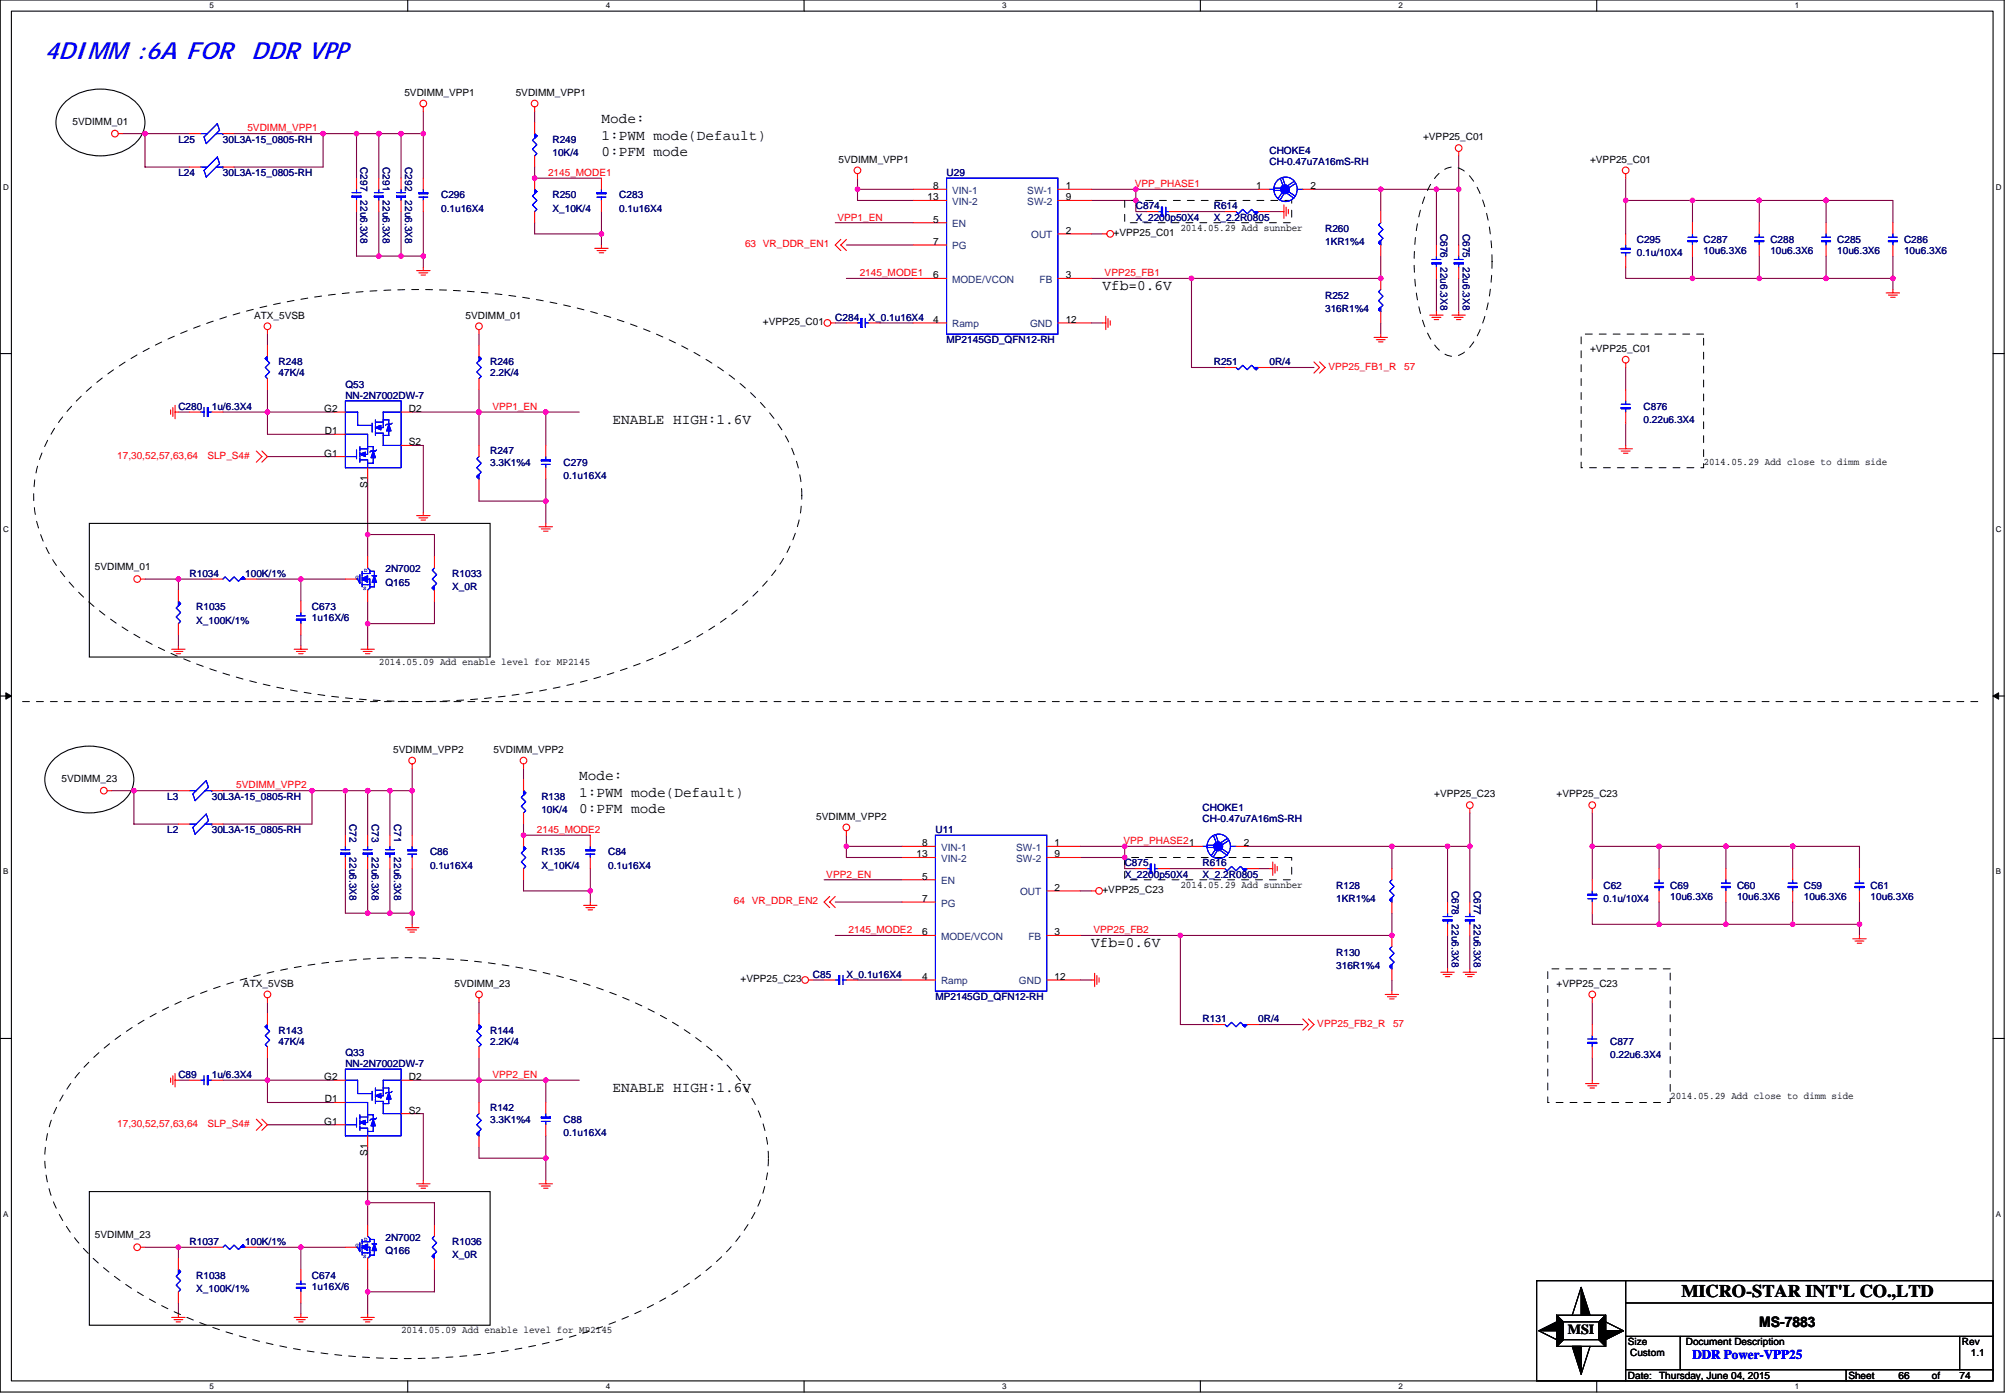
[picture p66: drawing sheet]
<svg xmlns="http://www.w3.org/2000/svg" width="294mm" height="204mm" viewBox="0 0 294 204" stroke-linecap="round" stroke-linejoin="round" font-family="sans-serif">
<defs><g id="words">
<g font-size="3.6" fill="#00f">
<text x="6.5" y="8.6">4DIMM :6A FOR</text>
<text x="36.7" y="8.6">DDR VPP</text>
</g>
<text font-size="2.6" x="245.5" y="189.3">MICRO-STAR INT'L CO.,LTD</text>
<g font-size="2.1">
<text x="87.8" y="18">Mode:</text>
<text x="87.8" y="20.4">1:PWM mode(Default)</text>
<text x="87.8" y="22.8">0:PFM mode</text>
<text x="161" y="42.4">Vfb=0.6V</text>
<text x="89.4" y="61.9">ENABLE HIGH:1.6V</text>
<text x="84.6" y="113.9">Mode:</text>
<text x="84.6" y="116.3">1:PWM mode(Default)</text>
<text x="84.6" y="118.7">0:PFM mode</text>
<text x="159.3" y="138.3">Vfb=0.6V</text>
<text x="89.4" y="159.4">ENABLE HIGH:1.6V</text>
<text x="256.9" y="193.7">MS-7883</text>
</g>
<text font-size="2" x="228.9" y="194.7">MSI</text>
<text font-size="1.9" fill="#00f" x="247.1" y="198.4">DDR Power-VPP25</text>
<g font-size="1.5">
<text x="59" y="14">5VDIMM_VPP1</text>
<text x="75.3" y="14">5VDIMM_VPP1</text>
<text x="10.6" y="18.2">5VDIMM_01</text>
<text x="122.4" y="23.7">5VDIMM_VPP1</text>
<text x="207.8" y="20.5">+VPP25_C01</text>
<text x="232.2" y="23.7">+VPP25_C01</text>
<text x="135.5" y="29.3">13</text>
<text x="136.3" y="27.6">8</text>
<text x="155.6" y="27.6">1</text>
<text x="155.6" y="29.3">9</text>
<text x="183.4" y="27.6">1</text>
<text x="191.4" y="27.6">2</text>
<text x="136.3" y="32.5">5</text>
<text x="136.3" y="35.8">7</text>
<text x="155.6" y="34.1">2</text>
<text x="162.6" y="34.5">+VPP25_C01</text>
<text x="172.4" y="33.7">2014.05.29 Add sunnber</text>
<text x="136.3" y="40.6">6</text>
<text x="155.6" y="40.6">3</text>
<text x="37.1" y="46.5">ATX_5VSB</text>
<text x="68" y="46.5">5VDIMM_01</text>
<text x="111.4" y="47.5">+VPP25_C01</text>
<text x="136.3" y="47.1">4</text>
<text x="155.6" y="47.1">12</text>
<text x="232.2" y="51.4">+VPP25_C01</text>
<text x="47.3" y="60.1">G2</text>
<text x="47.4" y="63.4">D1</text>
<text x="59.7" y="65">S2</text>
<text x="59.7" y="60.1">D2</text>
<text x="47.3" y="66.6">G1</text>
<text x="53.7" y="71.2" transform="rotate(-90 53.7 71.2)">S1</text>
<text x="248.8" y="67.8">2014.05.29 Add close to dimm side</text>
<text x="13.9" y="83.2">5VDIMM_01</text>
<text x="55.3" y="97.1">2014.05.09 Add enable level for MP2145</text>
<text x="57.4" y="109.9">5VDIMM_VPP2</text>
<text x="72.1" y="109.9">5VDIMM_VPP2</text>
<text x="9" y="114.1">5VDIMM_23</text>
<text x="119.2" y="119.7">5VDIMM_VPP2</text>
<text x="209.4" y="116.4">+VPP25_C23</text>
<text x="227.3" y="116.4">+VPP25_C23</text>
<text x="133.8" y="125.2">13</text>
<text x="134.6" y="123.5">8</text>
<text x="154" y="123.5">1</text>
<text x="154" y="125.2">9</text>
<text x="181.6" y="123.5">2</text>
<text x="134.6" y="128.4">5</text>
<text x="134.6" y="131.7">7</text>
<text x="154" y="130">2</text>
<text x="161" y="130.4">+VPP25_C23</text>
<text x="172.4" y="129.6">2014.05.29 Add sunnber</text>
<text x="134.6" y="136.5">6</text>
<text x="154" y="136.5">3</text>
<text x="108.1" y="143.4">+VPP25_C23</text>
<text x="134.6" y="143">4</text>
<text x="154" y="143">12</text>
<text x="35.5" y="144">ATX_5VSB</text>
<text x="66.4" y="144">5VDIMM_23</text>
<text x="227.3" y="144">+VPP25_C23</text>
<text x="47.3" y="157.7">G2</text>
<text x="47.4" y="160.9">D1</text>
<text x="59.7" y="157.7">D2</text>
<text x="243.9" y="160.5">2014.05.29 Add close to dimm side</text>
<text x="47.3" y="164.2">G1</text>
<text x="59.7" y="162.6">S2</text>
<text x="53.7" y="168.7" transform="rotate(-90 53.7 168.7)">S1</text>
<text x="13.9" y="180.8">5VDIMM_23</text>
<text x="58.6" y="194.6">2014.05.09 Add enable level for MP2145</text>
<text x="237.7" y="196.4">Size</text>
<text x="246.2" y="196.4">Document Description</text>
<text x="286.5" y="196.4">Rev</text>
<text x="237.7" y="201.3">Date:</text>
<text x="238" y="198">Custom</text>
<text x="242.3" y="201.3">Thursday, June 04, 2015</text>
<text x="269.9" y="201.3">Sheet</text>
<text x="277.2" y="201.3">66</text>
<text x="282.1" y="201.3">of</text>
<text x="286.1" y="201.3">74</text>
<text x="287.8" y="198">1.1</text>
</g>
<g font-size="1.5" fill="#000080">
<text x="26" y="20.8">L25</text>
<text x="32.6" y="20.8">30L3A-15_0805-RH</text>
<text x="80.7" y="20.8">R249</text>
<text x="80.7" y="22.8">10K/4</text>
<text x="185.4" y="22.4">CHOKE4</text>
<text x="26" y="25.7">L24</text>
<text x="32.6" y="25.7">30L3A-15_0805-RH</text>
<text x="52.7" y="24.4" transform="rotate(90 52.7 24.4)">C297</text>
<text x="52.7" y="29.3" transform="rotate(90 52.7 29.3)">22u6.3X8</text>
<text x="55.9" y="24.4" transform="rotate(90 55.9 24.4)">C291</text>
<text x="55.9" y="29.3" transform="rotate(90 55.9 29.3)">22u6.3X8</text>
<text x="59.2" y="24.4" transform="rotate(90 59.2 24.4)">C292</text>
<text x="59.2" y="29.3" transform="rotate(90 59.2 29.3)">22u6.3X8</text>
<text x="64.4" y="28.9">C296</text>
<text x="80.7" y="28.9">R250</text>
<text x="90.4" y="28.9">C283</text>
<text x="138.2" y="25.7">U29</text>
<text x="185.4" y="24.1">CH-0.47u7A16mS-RH</text>
<text x="64.4" y="30.9">0.1u16X4</text>
<text x="80.7" y="30.9">X_10K/4</text>
<text x="90.4" y="30.9">0.1u16X4</text>
<text x="165.9" y="30.6">C874</text>
<text x="165.9" y="32.2">X_2200p50X4</text>
<text x="177.2" y="30.6">R614</text>
<text x="177.2" y="32.2">X_2.2R0805</text>
<text x="193.5" y="33.8">R260</text>
<text x="193.5" y="35.8">1KR1%4</text>
<text x="210.3" y="34.1" transform="rotate(90 210.3 34.1)">C676</text>
<text x="213.6" y="34.1" transform="rotate(90 213.6 34.1)">C675</text>
<text x="239" y="35.4">C295</text>
<text x="248.8" y="35.4">C287</text>
<text x="258.5" y="35.4">C288</text>
<text x="268.3" y="35.4">C285</text>
<text x="278" y="35.4">C286</text>
<text x="210.3" y="39" transform="rotate(90 210.3 39)">22u6.3X8</text>
<text x="213.6" y="39" transform="rotate(90 213.6 39)">22u6.3X8</text>
<text x="239" y="37.4">0.1u/10X4</text>
<text x="248.8" y="37.1">10u6.3X6</text>
<text x="258.5" y="37.1">10u6.3X6</text>
<text x="268.3" y="37.1">10u6.3X6</text>
<text x="278" y="37.1">10u6.3X6</text>
<text x="122" y="46.8">C284</text>
<text x="126.8" y="46.8">X_0.1u16X4</text>
<text x="193.5" y="43.6">R252</text>
<text x="193.5" y="45.5">316R1%4</text>
<text x="40.7" y="53.3">R248</text>
<text x="71.6" y="53.3">R246</text>
<text x="138.2" y="50.1">MP2145GD_QFN12-RH</text>
<text x="177.2" y="53.3">R251</text>
<text x="185.4" y="53.3">0R/4</text>
<text x="26" y="59.8">C280</text>
<text x="30.9" y="59.8">1u/6.3X4</text>
<text x="40.7" y="55">47K/4</text>
<text x="50.4" y="56.6">Q53</text>
<text x="50.4" y="58.2">NN-2N7002DW-7</text>
<text x="71.6" y="55">2.2K/4</text>
<text x="240" y="59.8">C876</text>
<text x="240" y="61.8">0.22u6.3X4</text>
<text x="71.6" y="66.3">R247</text>
<text x="71.6" y="68">3.3K1%4</text>
<text x="82.3" y="68">C279</text>
<text x="82.3" y="69.9">0.1u16X4</text>
<text x="56.3" y="83.6">2N7002</text>
<text x="27.7" y="84.2">R1034</text>
<text x="28.7" y="89.1">R1035</text>
<text x="35.8" y="84.2">100K/1%</text>
<text x="45.6" y="89.1">C673</text>
<text x="56.3" y="85.5">Q165</text>
<text x="66" y="84.2">R1033</text>
<text x="66" y="86.2">X_0R</text>
<text x="28.7" y="91">X_100K/1%</text>
<text x="45.6" y="90.7">1u16X/6</text>
<text x="24.4" y="116.7">L3</text>
<text x="30.9" y="116.7">30L3A-15_0805-RH</text>
<text x="79" y="116.7">R138</text>
<text x="79" y="118.7">10K/4</text>
<text x="175.6" y="118.4">CHOKE1</text>
<text x="175.6" y="120">CH-0.47u7A16mS-RH</text>
<text x="24.4" y="121.6">L2</text>
<text x="30.9" y="121.6">30L3A-15_0805-RH</text>
<text x="51" y="120.3" transform="rotate(90 51 120.3)">C72</text>
<text x="51" y="125.2" transform="rotate(90 51 125.2)">22u6.3X8</text>
<text x="54.3" y="120.3" transform="rotate(90 54.3 120.3)">C73</text>
<text x="54.3" y="125.2" transform="rotate(90 54.3 125.2)">22u6.3X8</text>
<text x="57.5" y="120.3" transform="rotate(90 57.5 120.3)">C71</text>
<text x="57.5" y="125.2" transform="rotate(90 57.5 125.2)">22u6.3X8</text>
<text x="62.8" y="124.9">C86</text>
<text x="79" y="124.9">R135</text>
<text x="88.8" y="124.9">C84</text>
<text x="136.6" y="121.6">U11</text>
<text x="62.8" y="126.8">0.1u16X4</text>
<text x="79" y="126.8">X_10K/4</text>
<text x="88.8" y="126.8">0.1u16X4</text>
<text x="164.2" y="126.5">C875</text>
<text x="164.2" y="128.1">X_2200p50X4</text>
<text x="175.6" y="126.5">R616</text>
<text x="175.6" y="128.1">X_2.2R0805</text>
<text x="195.1" y="129.7">R128</text>
<text x="195.1" y="131.7">1KR1%4</text>
<text x="212" y="130" transform="rotate(90 212 130)">C678</text>
<text x="215.2" y="130" transform="rotate(90 215.2 130)">C677</text>
<text x="234.1" y="129.7">C62</text>
<text x="234.1" y="131.7">0.1u/10X4</text>
<text x="243.9" y="129.7">C69</text>
<text x="243.9" y="131.4">10u6.3X6</text>
<text x="253.6" y="129.7">C60</text>
<text x="253.6" y="131.4">10u6.3X6</text>
<text x="263.4" y="129.7">C59</text>
<text x="263.4" y="131.4">10u6.3X6</text>
<text x="273.1" y="129.7">C61</text>
<text x="273.1" y="131.4">10u6.3X6</text>
<text x="212" y="134.9" transform="rotate(90 212 134.9)">22u6.3X8</text>
<text x="215.2" y="134.9" transform="rotate(90 215.2 134.9)">22u6.3X8</text>
<text x="118.7" y="142.7">C85</text>
<text x="123.6" y="142.7">X_0.1u16X4</text>
<text x="195.1" y="139.5">R130</text>
<text x="195.1" y="141.4">316R1%4</text>
<text x="136.6" y="146">MP2145GD_QFN12-RH</text>
<text x="175.6" y="149.2">R131</text>
<text x="183.7" y="149.2">0R/4</text>
<text x="40.7" y="150.9">R143</text>
<text x="40.7" y="152.5">47K/4</text>
<text x="50.4" y="154.1">Q33</text>
<text x="50.4" y="155.7">NN-2N7002DW-7</text>
<text x="71.6" y="150.9">R144</text>
<text x="71.6" y="152.5">2.2K/4</text>
<text x="235.1" y="152.5">C877</text>
<text x="235.1" y="154.4">0.22u6.3X4</text>
<text x="26" y="157.4">C89</text>
<text x="30.9" y="157.4">1u/6.3X4</text>
<text x="71.6" y="162.2">R142</text>
<text x="71.6" y="163.9">3.3K1%4</text>
<text x="82.3" y="163.9">C88</text>
<text x="82.3" y="165.8">0.1u16X4</text>
<text x="27.7" y="181.7">R1037</text>
<text x="35.8" y="181.7">100K/1%</text>
<text x="56.3" y="183.1">Q166</text>
<text x="56.3" y="181.1">2N7002</text>
<text x="66" y="181.7">R1036</text>
<text x="66" y="183.7">X_0R</text>
<text x="28.7" y="186.6">R1038</text>
<text x="28.7" y="188.6">X_100K/1%</text>
<text x="45.6" y="186.6">C674</text>
<text x="45.6" y="188.3">1u16X/6</text>
</g>
<g font-size="1.5" fill="#f00">
<text x="36.1" y="19.2">5VDIMM_VPP1</text>
<text x="80" y="25.7">2145_MODE1</text>
<text x="165.7" y="27.3">VPP_PHASE1</text>
<text x="122.3" y="32.2">VPP1_EN</text>
<text x="108.8" y="36.1">63 VR_DDR_EN1</text>
<text x="125.5" y="40.3">2145_MODE1</text>
<text x="161.3" y="40.3">VPP25_FB1</text>
<text x="194" y="54">VPP25_FB1_R</text>
<text x="205" y="54">57</text>
<text x="71.9" y="59.8">VPP1_EN</text>
<text x="17.1" y="67">17,30,52,57,63,64</text>
<text x="30.3" y="67">SLP_S4#</text>
<text x="34.5" y="115.1">5VDIMM_VPP2</text>
<text x="78.4" y="121.6">2145_MODE2</text>
<text x="164.1" y="123.2">VPP_PHASE21</text>
<text x="120.7" y="128.1">VPP2_EN</text>
<text x="107.2" y="132">64 VR_DDR_EN2</text>
<text x="123.9" y="136.2">2145_MODE2</text>
<text x="159.7" y="136.2">VPP25_FB2</text>
<text x="192.3" y="149.9">VPP25_FB2_R</text>
<text x="203.4" y="149.9">57</text>
<text x="71.9" y="157.4">VPP2_EN</text>
<text x="17.1" y="164.5">17,30,52,57,63,64</text>
<text x="30.3" y="164.5">SLP_S4#</text>
</g>
<g font-size="1.5" fill="#004080">
<text x="139" y="28.3">VIN-1</text>
<text x="139" y="29.9">VIN-2</text>
<text x="150" y="28.3">SW-1</text>
<text x="150" y="29.9">SW-2</text>
<text x="139" y="33.2">EN</text>
<text x="150.6" y="34.8">OUT</text>
<text x="139" y="41.3">MODE/VCON</text>
<text x="139" y="36.4">PG</text>
<text x="151.8" y="41.3">FB</text>
<text x="139" y="47.8">Ramp</text>
<text x="150.4" y="47.8">GND</text>
<text x="137.4" y="124.2">VIN-1</text>
<text x="137.4" y="125.8">VIN-2</text>
<text x="148.4" y="124.2">SW-1</text>
<text x="148.4" y="125.8">SW-2</text>
<text x="137.4" y="129.1">EN</text>
<text x="149" y="130.7">OUT</text>
<text x="137.4" y="137.2">MODE/VCON</text>
<text x="137.4" y="132.3">PG</text>
<text x="150.2" y="137.2">FB</text>
<text x="137.4" y="143.7">Ramp</text>
<text x="148.8" y="143.7">GND</text>
</g>
<g font-size="1.2">
<text x="30.6" y="1.2">5</text>
<text x="88.5" y="1.2">4</text>
<text x="146.3" y="1.2">3</text>
<text x="204.2" y="1.2">2</text>
<text x="262.1" y="1.2">1</text>
<text x=".4" y="27.7">D</text>
<text x="291.4" y="27.7">D</text>
<text x=".4" y="77.7">C</text>
<text x="291.4" y="77.7">C</text>
<text x=".4" y="127.6">B</text>
<text x="291.4" y="127.6">B</text>
<text x=".4" y="177.6">A</text>
<text x="291.4" y="177.6">A</text>
<text x="30.6" y="202.8">5</text>
<text x="88.5" y="202.8">4</text>
<text x="146.3" y="202.8">3</text>
<text x="204.2" y="202.8">2</text>
<text x="262.1" y="202.8">1</text>
</g>
<g font-size=".8" fill="#00f">
<text x="53.2" y="83.6">D</text>
<text x="51.9" y="84.5">G</text>
<text x="53" y="86.2">S</text>
<text x="51.9" y="182.1">G</text>
<text x="53" y="183.7">S</text>
<text x="53.2" y="181.1">D</text>
</g>
</g></defs>
<path d="M0 0h292.6v203.2h-292.6zM1.7 1.6h289.3v200h-289.3z" fill="none" stroke="#000" stroke-width=".16"/>
<g fill="#fff">
<path d="M30.6 .2h.6v1.3h-.6z"/>
<path d="M30.6 201.7h.6v1.3h-.6z"/>
</g>
<path d="M59.5 0v1.6M59.5 201.6v1.6" fill="none" stroke="#000" stroke-width=".16"/>
<g fill="#fff">
<path d="M88.5 .2h.6v1.3h-.6z"/>
<path d="M88.5 201.7h.6v1.3h-.6z"/>
</g>
<path d="M117.4 0v1.6M117.4 201.6v1.6" fill="none" stroke="#000" stroke-width=".16"/>
<g fill="#fff">
<path d="M146.3 .2h.7v1.3h-.7z"/>
<path d="M146.3 201.7h.7v1.3h-.7z"/>
</g>
<path d="M175.3 0v1.6M175.3 201.6v1.6" fill="none" stroke="#000" stroke-width=".16"/>
<g fill="#fff">
<path d="M204.2 .2h.7v1.3h-.7z"/>
<path d="M204.2 201.7h.7v1.3h-.7z"/>
</g>
<path d="M233.1 0v1.6M233.1 201.6v1.6" fill="none" stroke="#000" stroke-width=".16"/>
<g fill="#fff">
<path d="M262.1 .2h.6v1.3h-.6z"/>
<path d="M262.1 201.7h.6v1.3h-.6z"/>
<path d="M.4 26.6h.9v1.3h-.9z"/>
<path d="M291.4 26.6h.9v1.3h-.9z"/>
<path d="M.4 76.6h.9v1.3h-.9z"/>
<path d="M291.4 76.6h.9v1.3h-.9z"/>
</g>
<path d="M0 51.6h1.7M291 51.6h1.6" fill="none" stroke="#000" stroke-width=".16"/>
<g fill="#fff">
<path d="M.4 126.6h.8v1.3h-.8z"/>
<path d="M291.4 126.6h.8v1.3h-.8z"/>
</g>
<path d="M0 101.6h1.7M291 101.6h1.6" fill="none" stroke="#000" stroke-width=".16"/>
<path d="M.9 101.1l.8 .5-.8 .5zM291 101.6l.8-.5v1z" fill="#000" stroke="#000" stroke-width=".15"/>
<g fill="#fff">
<path d="M.4 176.6h.8v1.3h-.8z"/>
<path d="M291.4 176.6h.8v1.3h-.8z"/>
</g>
<g fill="none" stroke="#000" stroke-width=".16">
<path d="M9.4 15a7.9 7.9 0 0 1 10.5 0 4 4 0 0 1-.6 6.3 8 8 0 0 1-9.9-.5 3.9 3.9 0 0 1 0-5.8zM13 76.4h58.6v19.5h-58.6zM7.8 110.9a7.9 7.9 0 0 1 10.5 0 4 4 0 0 1-.7 6.3 8 8 0 0 1-9.8-.5 3.9 3.9 0 0 1 0-5.8zM0 151.6h1.7M291 151.6h1.6M13 173.9h58.6v19.5h-58.6zM224.4 186.9h66.6v14.7h-66.6zM224.7 194.3l2.6 1.3M227.3 192h7.1v4.5h-7.1zM227.3 192l1 1M228.3 195.6l-1 .9M228.3 193h5.2v2.6h-5.2z"/>
<path d="M230.9 187.9l-1.3 4.1M232.2 196.5l-1.3 4.1M233.5 195.6l.9 .9M234.4 192l-.9 1M234.4 193l2.7 1.3M237.4 199.9h53.6M237.4 190.2h53.6M237.4 195.1h53.6M237.4 186.9v14.7M245.3 195.1v4.8M269.6 199.9v1.7M286.1 195.1v4.8"/>
</g>
<g fill="none" stroke="#800040" stroke-width=".16">
<path d="M21.2 19.5v4.9h6.5M27.7 19.5h-9.8M34.2 19.5h13v4.9h-13M47.2 19.5h14.6M52.1 19.5v6.5M55.3 19.5v6.5M58.6 19.5v6.5M61.8 16.3v9.7M78.1 16.3v1.6M52.1 30.9v6.5h9.7M55.3 30.9v6.5M58.6 30.9v6.5"/>
<path d="M61.8 30.9v8.1M78.1 32.5v1.6h9.7M78.1 24.4v1.6h9.7M87.8 30.9v4.9M122 32.5h11.3M123.6 35.8h9.7M125.2 26v3.3h8.1M125.2 27.6h8.1M159.3 34.1h1.7M159.3 29.3h6.6M159.3 27.6h24.4M165.9 29.3v1.6h1.6"/>
<path d="M165.9 27.6v1.7M172.4 30.9h6.5M185.4 30.9h1.6M191.9 27.6h21.1M201.6 37.4v3.2h-42.3M201.6 27.6v3.3M209.7 27.6v8.2M213 22.8v13M237.4 29.3h39v3.2M237.4 39v1.6h9.7M237.4 26v8.1M247.1 37.4v3.2"/>
<path d="M247.1 29.3v3.2M256.9 29.3v3.2M256.9 37.4v3.2M266.6 29.3v3.2M266.6 37.4v3.2M276.4 37.4v4.9M39.1 48.8v1.6M39.1 56.9v6.5h9.7M69.9 56.9v3.2h9.8v4.9M69.9 48.8v1.6M122 47.1h1.6M123.6 40.6h9.7"/>
<path d="M128.5 47.1h4.8M159.3 47.1h1.7M174 40.6v13h4.9M185.4 53.6h6.5M201.6 47.1v1.7M209.7 40.6v4.9M213 40.6v4.9M237.4 53.6v3.3M247.1 40.6h29.3M26 60.1h1.7M32.6 60.1h16.2M39.1 66.6h9.7"/>
<path d="M53.7 78h9.7v3.3M53.7 69.9v11.4M60.2 65h1.6v9.8M60.2 60.1h9.7v4.9M69.9 71.5v1.7h9.8M79.7 69.9v6.5M79.7 60.1h4.9M237.4 61.8v3.2M21.2 84.5h4.8M26 92.7v1.6M30.9 84.5h-4.9v1.7M37.4 84.5h13"/>
<path d="M43.9 84.5v3.3M43.9 92.7v1.6M53.7 91v3.3M53.7 87.8v3.2h9.7v-3.2M16.3 115.4h9.7M19.5 115.4v4.9h6.5M32.6 115.4h13v4.9h-13M45.6 115.4h14.6M50.4 115.4v6.5M53.7 115.4v6.5M56.9 115.4v6.5M60.2 112.2v9.7"/>
<path d="M76.4 112.2v1.6M214.6 118.7v13M232.5 118.7v9.7M50.4 126.8v6.5h9.8M53.7 126.8v6.5M56.9 126.8v6.5M60.2 126.8v8.1M76.4 120.3v1.6h9.8M76.4 128.4v1.6h9.8M86.2 126.8v4.9M120.3 128.4h11.4M122 136.6h9.7"/>
<path d="M122 131.7h9.7M123.6 123.5h8.1M123.6 121.9v3.3h8.1M157.7 130h1.6M157.7 125.2h6.5M164.2 123.5v3.3h1.7M170.7 126.8h6.5M172.4 136.6v13h4.8M174 123.5h-16.3M182.1 123.5h32.5M183.7 126.8h1.7M203.2 123.5v3.3"/>
<path d="M203.2 133.3v3.3h-45.5M211.4 123.5v8.2M211.4 136.6v4.8M214.6 136.6v4.8M232.5 123.5h39v3.3M232.5 133.3v1.6h9.8M242.3 134.9h29.2M242.3 123.5v3.3M242.3 131.7v3.2M252 123.5v3.3M252 131.7v3.2M261.8 123.5v3.3"/>
<path d="M261.8 131.7v3.2M271.5 131.7v4.9M26 157.7h1.7M32.6 157.7h16.2M39.1 154.4v6.5h9.7M39.1 146.3v1.6M60.2 157.7h9.7v3.2M69.9 154.4v3.3h9.8v3.2M69.9 146.3v1.6M79.7 157.7h4.9M118.7 143.1h1.6M125.2 143.1h6.5"/>
<path d="M157.7 143.1h1.6M183.7 149.6h6.5M203.2 143.1v1.6M232.5 146.3v3.3M232.5 154.4v3.3M39.1 164.2h9.7M53.7 167.4v11.4M53.7 175.6h9.7v3.2M60.2 162.6h1.6v9.7M69.9 167.4v1.7h9.8M79.7 165.8v6.5M26 182.1v1.6"/>
<path d="M26 190.2v1.6M30.9 182.1h-9.7M37.4 182.1h13M43.9 182.1v3.2M43.9 190.2v1.6M53.7 185.3v3.3h9.7v-3.3M53.7 188.6v3.2"/>
</g>
<g fill="#f0f" stroke="#f0f" stroke-width=".16">
<circle cx="76.4" cy="121.9" r=".32"/>
<circle cx="53.7" cy="115.4" r=".32"/>
<circle cx="39" cy="157.7" r=".32"/>
<circle cx="79.7" cy="157.7" r=".32"/>
<circle cx="69.9" cy="157.7" r=".32"/>
<circle cx="271.5" cy="134.9" r=".32"/>
<circle cx="60.2" cy="133.3" r=".32"/>
<circle cx="56.9" cy="133.3" r=".32"/>
<circle cx="172.3" cy="136.5" r=".32"/>
<circle cx="45.6" cy="115.4" r=".32"/>
<circle cx="164.2" cy="125.2" r=".32"/>
<circle cx="252" cy="123.5" r=".32"/>
<circle cx="261.8" cy="123.5" r=".32"/>
<circle cx="86.2" cy="130" r=".32"/>
<circle cx="79.7" cy="169.1" r=".32"/>
<circle cx="261.8" cy="134.9" r=".32"/>
<circle cx="19.5" cy="115.4" r=".32"/>
<circle cx="232.5" cy="123.5" r=".32"/>
<circle cx="123.6" cy="123.5" r=".32"/>
<circle cx="252" cy="134.9" r=".32"/>
<circle cx="203.2" cy="136.5" r=".32"/>
<circle cx="56.9" cy="115.4" r=".32"/>
<circle cx="242.2" cy="123.5" r=".32"/>
<circle cx="50.4" cy="115.4" r=".32"/>
<circle cx="60.2" cy="115.4" r=".32"/>
<circle cx="242.2" cy="134.9" r=".32"/>
<circle cx="164.2" cy="123.5" r=".32"/>
<circle cx="203.2" cy="123.5" r=".32"/>
<circle cx="78.1" cy="26" r=".32"/>
<circle cx="55.3" cy="19.5" r=".32"/>
<circle cx="39" cy="60.1" r=".32"/>
<circle cx="79.7" cy="60.1" r=".32"/>
<circle cx="69.9" cy="60.1" r=".32"/>
<circle cx="276.4" cy="40.6" r=".32"/>
<circle cx="61.8" cy="37.4" r=".32"/>
<circle cx="58.6" cy="37.4" r=".32"/>
<circle cx="174" cy="40.6" r=".32"/>
<circle cx="47.2" cy="19.5" r=".32"/>
<circle cx="165.8" cy="29.3" r=".32"/>
<circle cx="256.9" cy="29.3" r=".32"/>
<circle cx="266.6" cy="29.3" r=".32"/>
<circle cx="213" cy="27.6" r=".32"/>
<circle cx="87.8" cy="34.1" r=".32"/>
<circle cx="79.7" cy="73.1" r=".32"/>
<circle cx="266.6" cy="40.6" r=".32"/>
<circle cx="21.2" cy="19.5" r=".32"/>
<circle cx="237.4" cy="29.3" r=".32"/>
<circle cx="125.2" cy="27.6" r=".32"/>
<circle cx="256.9" cy="40.6" r=".32"/>
<circle cx="201.6" cy="40.6" r=".32"/>
<circle cx="58.6" cy="19.5" r=".32"/>
<circle cx="247.1" cy="29.3" r=".32"/>
<circle cx="52.1" cy="19.5" r=".32"/>
<circle cx="61.8" cy="19.5" r=".32"/>
<circle cx="247.1" cy="40.6" r=".32"/>
<circle cx="165.8" cy="27.6" r=".32"/>
<circle cx="201.6" cy="27.6" r=".32"/>
<circle cx="53.7" cy="133.3" r=".32"/>
<circle cx="55.3" cy="37.4" r=".32"/>
<circle cx="53.7" cy="78" r=".32"/>
<circle cx="26" cy="84.5" r=".32"/>
<circle cx="43.9" cy="84.5" r=".32"/>
<circle cx="53.7" cy="91" r=".32"/>
<circle cx="53.7" cy="175.6" r=".32"/>
<circle cx="26" cy="182.1" r=".32"/>
<circle cx="43.9" cy="182.1" r=".32"/>
<circle cx="53.7" cy="188.6" r=".32"/>
<circle cx="209.7" cy="27.6" r=".32"/>
<circle cx="214.6" cy="123.5" r=".32"/>
<circle cx="211.4" cy="123.5" r=".32"/>
</g>
<g fill="none" stroke="#f00" stroke-width=".16">
<path d="M17.3 19.5h.6M27.7 19.5h1.6M32.6 19.5h1.6M61.8 15.6v.7M78.1 15.6v.7M78.1 17.9v1.6M27.7 24.4h1.6M32.6 24.4h1.6M52.1 26v1.6M52.1 29.3v1.6M55.3 26v1.6M55.3 29.3v1.6"/>
<path d="M58.6 26v1.6M58.6 29.3v1.6M60.8 39.5h2M61.2 39.8h1.3M61.8 26v1.6M61.8 29.3v1.6M61.8 39v.5M78.1 22.8v1.6M78.1 26v1.6M78.1 30.9v1.6M86.8 36.3h2M87.2 36.6h1.3"/>
<path d="M87.5 36.9h.6M87.8 26v1.6M87.8 29.3v1.6M87.8 35.8v.5M122.8 35l-.8 .8 .8 .8M123.6 35l-.8 .8 .8 .8M125.2 25.4v.6M133.3 27.6h4.9M133.3 32.5h4.9M133.3 35.8h4.9M133.3 29.3h4.9M154.5 34.1h4.8"/>
<path d="M154.5 27.6h4.8M154.5 29.3h4.8M161 34.1h.6M167.5 30.9h1.6M170.7 30.9h1.7M178.9 30.9h1.6M183.7 27.6h1.7M183.7 30.9h1.7M187 30.9h.5M187.5 29.9v2M187.8 30.2v1.3M188.1 30.6v.6"/>
<path d="M190.2 27.6h1.7M201.6 30.9v1.6M201.6 35.8v1.6M209.7 35.8v1.6M209.7 39v1.6M213 22.1v.7M213 35.8v1.6M213 39v1.6M237.4 25.4v.6M237.4 34.1v1.7M237.4 37.4v1.6M247.1 32.5v1.6"/>
<path d="M247.1 35.8v1.6M256.9 32.5v1.6M256.9 35.8v1.6M266.6 32.5v1.6M266.6 35.8v1.6M276.4 32.5v1.6M276.4 35.8v1.6M24.9 59.8v.7M25.2 59.5v1.3M25.6 59.2v1.9M39.1 48.1v.7M39.1 50.4v1.6"/>
<path d="M39.1 55.3v1.6M61.5 40.2h.6M69.9 48.1v.7M69.9 50.4v1.6M69.9 55.3v1.6M121.3 47.1h.7M123.6 47.1h1.6M126.8 47.1h1.7M133.3 47.1h4.9M133.3 40.6h4.9M154.5 47.1h4.8M154.5 40.6h4.8"/>
<path d="M161 47.1h.5M161.5 46.2v1.9M161.8 46.5v1.3M162.1 46.8v.7M178.9 53.6h1.6M183.7 53.6h1.7M191.9 52.8l.8 .8-.8 .9M192.7 52.8l.8 .8-.8 .9M200.6 49.3h2M201 49.6h1.3M201.3 49.9h.6M201.6 40.6v1.7"/>
<path d="M201.6 45.5v1.6M201.6 48.8v.5M208.8 46h1.9M209.1 46.3h1.3M209.4 46.7h.7M209.7 45.5v.5M212 46h2M212.3 46.3h1.3M212.7 46.7h.6M213 45.5v.5M237.4 53v.6M237.4 56.9v1.6"/>
<path d="M275.4 42.8h2M275.7 43.1h1.3M276.1 43.4h.6M276.4 42.3v.5M25.6 60.1h.4M27.7 60.1h1.6M30.9 60.1h1.7M37.4 65.8l.8 .8-.8 .9M38.2 65.8l.9 .8-.9 .9M48.8 60.1h1.6M48.8 63.4h1.6M48.8 66.6h1.6"/>
<path d="M53.7 68.3v1.6M58.6 60.1h1.6M58.6 65h1.6M60.8 75.3h2M61.2 75.6h1.3M61.5 75.9h.6M61.8 74.8v.5M69.9 65v1.6M69.9 69.9v1.6M78.7 76.9h2M79 77.2h1.3M79.4 77.5h.6"/>
<path d="M79.7 65v1.6M79.7 68.3v1.6M79.7 76.4v.5M236.4 65.5h2M236.7 65.8h1.3M237.1 66.2h.6M237.4 60.1v1.7M237.4 65v.5M20.5 84.5h.7M25.1 94.8h1.9M25.4 95.1h1.3M25.7 95.4h.7"/>
<path d="M26 86.2v1.6M26 91v1.7M26 94.3v.5M30.9 84.5h1.7M35.8 84.5h1.6M43 94.8h1.9M43.3 95.1h1.3M43.6 95.4h.7M43.9 87.8v1.6M43.9 91v1.7M43.9 94.3v.5M50.4 84.5h1.7"/>
<path d="M52.7 94.8h2M53 95.1h1.3M53.4 95.4h.6M53.7 81.3v1.6M53.7 86.2v1.6M53.7 94.3v.5M63.4 81.3v1.6M63.4 86.2v1.6M15.6 115.4h.7M26 115.4h1.7M30.9 115.4h1.7M60.2 111.5v.7"/>
<path d="M76.4 111.5v.7M76.4 113.8v1.6M76.4 118.7v1.6M214.6 118v.7M232.5 118v.7M26 120.3h1.7M30.9 120.3h1.7M50.4 121.9v1.6M50.4 125.2v1.6M53.7 121.9v1.6M53.7 125.2v1.6M56.9 121.9v1.6"/>
<path d="M56.9 125.2v1.6M59.2 135.4h2M59.5 135.7h1.3M59.9 136.1h.6M60.2 134.9v.5M60.2 121.9v1.6M60.2 125.2v1.6M76.4 121.9v1.6M76.4 126.8v1.6M85.2 132.2h2M85.5 132.5h1.3M85.9 132.8h.6"/>
<path d="M86.2 121.9v1.6M86.2 125.2v1.6M86.2 131.7v.5M121.1 130.9l-.8 .8 .8 .8M122 130.9l-.9 .8 .9 .8M123.6 121.3v.6M131.7 123.5h4.9M131.7 136.6h4.9M131.7 128.4h4.9M131.7 131.7h4.9M131.7 125.2h4.9M152.8 130h4.9"/>
<path d="M152.8 123.5h4.9M152.8 136.6h4.9M152.8 125.2h4.9M159.3 130h.7M165.9 126.8h1.6M169.1 126.8h1.6M174 123.5h1.6M177.2 126.8h1.7M180.5 123.5h1.6M182.1 126.8h1.6M185.4 126.8h.4M185.8 125.8v2"/>
<path d="M186.2 126.1v1.3M186.5 126.5v.6M203.2 126.8v1.6M203.2 131.7v1.6M203.2 136.6v1.6M211.4 131.7v1.6M211.4 134.9v1.7M214.6 131.7v1.6M214.6 134.9v1.7M232.5 128.4v1.6M232.5 131.7v1.6M242.3 126.8v1.6"/>
<path d="M242.3 130v1.7M252 126.8v1.6M252 130v1.7M261.8 126.8v1.6M261.8 130v1.7M270.5 137h2M270.9 137.4h1.3M271.2 137.7h.6M271.5 126.8v1.6M271.5 130v1.7M271.5 136.6v.4M24.9 157.4v.6"/>
<path d="M25.2 157v1.3M25.6 157.7h.4M25.6 156.7v2M27.7 157.7h1.6M30.9 157.7h1.7M39.1 145.7v.6M39.1 147.9v1.7M39.1 152.8v1.6M48.8 157.7h1.6M58.6 157.7h1.6M69.9 145.7v.6M69.9 147.9v1.7"/>
<path d="M69.9 152.8v1.6M118.1 143.1h.6M120.3 143.1h1.7M123.6 143.1h1.6M131.7 143.1h4.9M152.8 143.1h4.9M159.3 143.1h.5M159.8 142.1v1.9M160.2 142.4v1.3M160.5 142.7v.7M177.2 149.6h1.7M182.1 149.6h1.6"/>
<path d="M190.2 148.7l.8 .9-.8 .8M191 148.7l.9 .9-.9 .8M202.3 145.2h1.9M202.6 145.5h1.3M202.9 145.8h.7M203.2 144.7v.5M203.2 141.4v1.7M210.4 141.9h1.9M210.7 142.2h1.3M211 142.6h.7M211.4 141.4v.5M213.6 141.9h2"/>
<path d="M214 142.2h1.3M214.3 142.6h.6M214.6 141.4v.5M231.5 158.2h2M231.9 158.5h1.2M232.2 158.8h.6M232.5 149.6v1.6M232.5 152.8v1.6M232.5 145.7v.6M232.5 157.7v.5M37.4 163.4l.8 .8-.8 .8M38.2 163.4l.9 .8-.9 .8"/>
<path d="M48.8 160.9h1.6M48.8 164.2h1.6M53.7 178.8v1.6M53.7 165.8v1.6M58.6 162.6h1.6M60.8 172.8h2M61.2 173.1h1.3M61.5 173.5h.6M61.8 172.3v.5M63.4 178.8v1.6M69.9 160.9v1.7M69.9 165.8v1.6"/>
<path d="M78.7 172.8h2M79 173.1h1.3M79.4 173.5h.6M79.7 172.3v.5M79.7 160.9v1.7M79.7 164.2v1.6M20.5 182.1h.7M25.1 192.3h1.9M25.4 192.6h1.3M25.7 193h.7M26 183.7v1.6M26 188.6v1.6"/>
<path d="M26 191.8v.5M30.9 182.1h1.7M35.8 182.1h1.6M43 192.3h1.9M43.3 192.6h1.3M43.6 193h.7M43.9 185.3v1.6M43.9 188.6v1.6M43.9 191.8v.5M50.4 182.1h1.7M52.7 192.3h2M53 192.6h1.3"/>
<path d="M53.4 193h.6M53.7 183.7v1.6M53.7 191.8v.5M63.4 183.7v1.6"/>
<circle cx="16.8" cy="19.5" r=".49"/>
<circle cx="61.8" cy="15.1" r=".49"/>
<circle cx="78.1" cy="15.1" r=".49"/>
<circle cx="125.2" cy="24.9" r=".49"/>
<circle cx="162.1" cy="34.1" r=".49"/>
<circle cx="213" cy="21.6" r=".49"/>
<circle cx="237.4" cy="24.9" r=".49"/>
<circle cx="39" cy="47.6" r=".49"/>
<circle cx="69.9" cy="47.6" r=".49"/>
<circle cx="120.8" cy="47.1" r=".49"/>
<circle cx="237.4" cy="52.5" r=".49"/>
<circle cx="20" cy="84.5" r=".49"/>
<circle cx="15.2" cy="115.4" r=".49"/>
<circle cx="60.2" cy="111" r=".49"/>
<circle cx="76.4" cy="111" r=".49"/>
<circle cx="214.6" cy="117.5" r=".49"/>
<circle cx="232.5" cy="117.5" r=".49"/>
<circle cx="123.6" cy="120.8" r=".49"/>
<circle cx="160.5" cy="130" r=".49"/>
<circle cx="39" cy="145.2" r=".49"/>
<circle cx="69.9" cy="145.2" r=".49"/>
<circle cx="117.6" cy="143" r=".49"/>
<circle cx="232.5" cy="145.2" r=".49"/>
<circle cx="20" cy="182.1" r=".49"/>
</g>
<g fill="#000" stroke="#000" stroke-width=".16">
<path d="M224.7 194.3l2.6-1.3v1.3z" fill-rule="evenodd"/>
<path d="M227.3 192l1 1v2.6l-1 .9z" fill-rule="evenodd"/>
<path d="M224.7 194.3l2.6-1.3v1.3z" fill-rule="evenodd"/>
<path d="M227.3 192l1 1v2.6l-1 .9z" fill-rule="evenodd"/>
<path d="M224.7 194.3l2.6-1.3v1.3z" fill-rule="evenodd"/>
<path d="M227.3 192l1 1v2.6l-1 .9z" fill-rule="evenodd"/>
<path d="M230.9 187.9l1.3 4.1h-1.3z" fill-rule="evenodd"/>
<path d="M230.9 187.9l1.3 4.1h-1.3z" fill-rule="evenodd"/>
<path d="M230.9 187.9l1.3 4.1h-1.3z" fill-rule="evenodd"/>
<path d="M234.4 192v4.5l-.9-.9v-2.6z" fill-rule="evenodd"/>
<path d="M234.4 192v4.5l-.9-.9v-2.6z" fill-rule="evenodd"/>
<path d="M234.4 192v4.5l-.9-.9v-2.6z" fill-rule="evenodd"/>
<path d="M234.4 194.3h2.7l-2.7 1.3z" fill-rule="evenodd"/>
<path d="M234.4 194.3h2.7l-2.7 1.3z" fill-rule="evenodd"/>
<path d="M234.4 194.3h2.7l-2.7 1.3z" fill-rule="evenodd"/>
<path d="M229.6 196.5h1.3v4.1z" fill-rule="evenodd"/>
<path d="M229.6 196.5h1.3v4.1z" fill-rule="evenodd"/>
<path d="M229.6 196.5h1.3v4.1z" fill-rule="evenodd"/>
</g>
<path d="M164.2 29.3h24.4v3.2h-24.4zM210.1 25.3a2.74 2.74 0 0 1 4.1 0 12.8 12.8 0 0 1 3 6.4 30.5 30.5 0 0 1-.8 15.7 8.6 8.6 0 0 1-2.8 4.2 2.66 2.66 0 0 1-3.5-.5 12.8 12.8 0 0 1-2.9-6.4 30.5 30.5 0 0 1 .7-15.7 9.7 9.7 0 0 1 2.2-3.7zM10.8 58.9a48.2 48.2 0 0 1 18.8-11.5 97.9 97.9 0 0 1 46.3-4.1 76.5 76.5 0 0 1 24.8 7.8 38.1 38.1 0 0 1 12 9.5 17.7 17.7 0 0 1 3.2 17.8 25.9 25.9 0 0 1-8.4 10.7 59.5 59.5 0 0 1-21.4 10.1 100.2 100.2 0 0 1-53.4-.9 53.7 53.7 0 0 1-20.1-10.8 23 23 0 0 1-7.2-11.1 17.9 17.9 0 0 1 3.9-15.8zM230.9 48.8h17.9v19.5h-17.9zM3.3 102.4h286.1M164.2 125.2h24.4v3.2h-24.4zM13.8 154.3a50.2 50.2 0 0 1 18.9-10.5 91 91 0 0 1 53.3 0 50.2 50.2 0 0 1 19 10.5 21.7 21.7 0 0 1 7.1 12.8 18 18 0 0 1-4.1 13.3 37.5 37.5 0 0 1-13.7 10.6 79.2 79.2 0 0 1-31.3 7.2 85.3 85.3 0 0 1-35.9-6 43.7 43.7 0 0 1-15-10 19.8 19.8 0 0 1-5.6-13.1 19.3 19.3 0 0 1 5.6-13.2zM226 141.4h17.9v19.5h-17.9z" fill="none" stroke="#000" stroke-width=".15" stroke-dasharray="1 1 1 1 1 1 1 1"/>
<g fill="none" stroke="#00f" stroke-width=".16">
<path d="M29.3 19.5h1M29.8 20l1.9-2 .4 1-2 2zM31.6 19.5h1M32.6 19.5h.1M78.1 19.5l.3 .3-.7 .7 .7 .6-.7 .7 .7 .6-.3 .4M29.3 24.4h1M29.8 24.9l1.9-2 .4 1-2 1.9zM31.6 24.4h1M32.6 24.4h.1M51.4 28.1h1.3M51.4 28.6h1.3v.2h-1.3zM52.1 27.6v.5"/>
<path d="M52.1 28.8v.5M54.7 28.6h1.3v.2h-1.3zM54.7 28.1h1.3M55.3 27.6v.5M55.3 28.8v.5M57.9 28.1h1.3M57.9 28.6h1.3v.2h-1.3zM58.6 27.6v.5M58.6 28.8v.5M61.2 28.1h1.3v.2h-1.3zM61.2 28.8h1.3M61.8 27.6v.5"/>
<path d="M61.8 28.8v.5M78.1 27.6l.3 .4-.7 .6 .7 .7-.7 .6 .7 .7-.3 .3M87.2 28.1h1.3v.2h-1.3zM87.2 28.8h1.3M87.8 27.6v.5M87.8 28.8v.5M138.2 26h16.3v22.8h-16.3zM169.1 30.9h.5M169.6 30.2h.1v1.3h-.1zM170.2 30.9h.5M170.2 30.2v1.3M180.5 30.9l.3 .3 .7-.6 .6 .6 .7-.6 .6 .6 .3-.3"/>
<path d="M185.4 27.6h.6M186 27.5h1M186 27.8h1M186.5 26.4a1.73 1.73 0 0 1 2.4 0 1.73 1.73 0 0 1 0 2.4 1.73 1.73 0 0 1-2.4 .1 1.85 1.85 0 0 1 0-2.5zM187 26.2l.3 .8M187.3 26l.3 1M187.3 28l-.6 .9M187.5 28.3l-.5 .8M187.8 28.1l1.1 .8M188.1 28l1 .6M188.9 26.5l-.9 .6M189.1 26.8l-1 .7"/>
<path d="M189.4 27.6h.8M201.6 32.5l-.3 .3 .6 .7-.6 .6 .6 .7-.6 .6 .3 .4M209.1 38.4h1.3v.1h-1.3zM209.1 37.9h1.3M209.7 37.4v.5M209.7 38.5v.5M212.3 38.4h1.3v.1h-1.3zM212.3 37.9h1.3M213 37.4v.5M213 38.5v.5M236.7 36.3h1.3v.1h-1.3zM236.7 36.9h1.3"/>
<path d="M237.4 35.8v.5M237.4 36.9v.5M246.5 35.1h1.3v.2h-1.3zM246.5 34.6h1.3M247.1 34.1v.5M247.1 35.3v.5M256.2 35.1h1.3v.2h-1.3zM256.2 34.6h1.3M256.9 34.1v.5M256.9 35.3v.5M266 35.1h1.3v.2h-1.3zM266 34.6h1.3"/>
<path d="M266.6 34.1v.5M266.6 35.3v.5M275.7 35.1h1.3v.2h-1.3zM275.7 34.6h1.3M276.4 34.1v.5M276.4 35.3v.5M29.8 59.5v1.3M30.3 59.5h.1v1.3h-.1zM39.1 52l-.4 .3 .7 .7-.7 .6 .7 .7-.7 .6 .4 .4M50.4 58.5h8.2v9.8h-8.2zM69.9 52l.4 .3-.7 .7 .7 .6-.7 .7 .7 .6-.4 .4M125.2 47.1h.5"/>
<path d="M125.7 46.5h.2v1.3h-.2zM126.3 47.1h.5M126.3 46.5v1.3M180.5 53.6l.3 .4 .7-.7 .6 .7 .7-.7 .6 .7 .3-.4M201.6 42.3l-.3 .3 .6 .6-.6 .7 .6 .6-.6 .7 .3 .3M236.7 59.5h1.3v.2h-1.3zM236.7 59h1.3M237.4 58.5v.5M237.4 59.7v.4M29.3 60.1h.5M30.4 60.1h.5M50.4 60.1h1.8v2h2.1"/>
<path d="M50.4 63.4h3.3v2.1M50.4 66.6h1.7M52.1 65.7v1.3M52.5 67.1h1.2v1.2M52.5 65.2v.6M52.5 66v.6M52.5 66.8v.7M52.5 65.5h1.2M53.7 65.5v.8h-.3M53.7 65.2h.8v2.4h-.8M54.3 61.8v1.3M54.8 63.2h1.2v1.8h2.6"/>
<path d="M54.8 61.3v.6M54.8 62.1v.7M54.8 62.9v.7M54.8 61.6h1.2M55 65.7l-.2 .1h-.6l-.2 .2M56 61.3h.8v2.3h-.8M57.3 61.8l-.2 .1h-.7l-.1 .2M58.6 60.1h-2.6v2.3h-.4M69.9 66.6l-.3 .4 .7 .6-.7 .7 .7 .6-.7 .7 .3 .3M79 67.1h1.3v.2h-1.3zM79 67.8h1.3M79.7 66.6v.5"/>
<path d="M79.7 67.8v.5M26 87.8l.4 .3-.7 .7 .7 .6-.7 .7 .7 .6-.4 .3M32.6 84.5l.3-.3 .6 .7 .7-.7 .6 .7 .7-.7 .3 .3M43.3 90.4h1.3v.1h-1.3zM43.3 89.9h1.3M43.9 89.4v.5M43.9 90.5v.5M52.5 83.9v1.3l-.3-.7h-.1M52.9 84.2v.7M52.9 83.4v.6M52.9 85v.7M52.9 85.3h1.1"/>
<path d="M53.7 82.9l.3 .3v.5h-1.1M53.7 84.5h.3v1.3l-.3 .4M54 83.4h.7v2.3h-.7M55 84h-.7M63.4 82.9l-.3 .3 .7 .7-.7 .6 .7 .7-.7 .6 .3 .4M27.7 115.4h1M28.2 115.9l1.9-1.9 .3 .9-1.9 2zM29.9 115.4h1M30.9 115.4h.1M76.4 115.4l.4 .3-.7 .7 .7 .6-.7 .7 .7 .6-.4 .4M27.7 120.3h1M28.2 120.8l1.9-2 .3 1-1.9 2z"/>
<path d="M29.9 120.3h1M30.9 120.3h.1M49.8 124h1.3M49.8 124.5h1.3v.2h-1.3zM50.4 123.5v.5M50.4 124.7v.5M53 124.5h1.3v.2h-1.3zM53 124h1.3M53.7 123.5v.5M53.7 124.7v.5M56.3 124h1.3M56.3 124.5h1.3v.2h-1.3z"/>
<path d="M56.9 123.5v.5M56.9 124.7v.5M59.5 124h1.3v.2h-1.3zM59.5 124.7h1.3M60.2 123.5v.5M60.2 124.7v.5M76.4 123.5l.4 .4-.7 .6 .7 .7-.7 .6 .7 .7-.4 .3M85.5 124h1.3v.2h-1.3zM85.5 124.7h1.3M86.2 123.5v.5M86.2 124.7v.5M136.6 121.9h16.2v22.8h-16.2z"/>
<path d="M167.5 126.8h.5M168 126.1h.1v1.3h-.1zM168.6 126.8h.5M168.6 126.1v1.3M175.6 123.5h.7M176.3 123.4h.9M176.3 123.7h.9M176.8 122.3a1.73 1.73 0 0 1 2.4 0 1.73 1.73 0 0 1 0 2.5 1.73 1.73 0 0 1-2.4 0 1.85 1.85 0 0 1 0-2.5zM177.2 122.1l.4 .8M177.6 121.9l.3 1M177.6 123.9l-.7 .9M177.7 124.2l-.5 .8"/>
<path d="M178 124l1.2 .8M178.4 123.9l.9 .6M178.9 126.8l.3 .3 .6-.6 .7 .6 .6-.6 .7 .6 .3-.3M179.2 122.4l-1 .7M179.3 122.7l-.9 .7M179.7 123.5h.8M203.2 138.2l-.3 .3 .7 .7-.7 .6 .7 .6-.7 .7 .3 .3M203.2 128.4l-.3 .3 .7 .7-.7 .6 .7 .7-.7 .6 .3 .4M210.7 134.3h1.3v.1h-1.3zM210.7 133.8h1.3M211.4 133.3v.5M211.4 134.4v.5"/>
<path d="M214 134.3h1.3v.1h-1.3zM214 133.8h1.3M214.6 133.3v.5M214.6 134.4v.5M231.9 130.5h1.2v.2h-1.2zM231.9 131.2h1.2M232.5 130v.5M232.5 131.2v.5M241.6 129.4h1.3v.2h-1.3zM241.6 128.9h1.3M242.3 128.4v.5M242.3 129.6v.4"/>
<path d="M251.4 129.4h1.3v.2h-1.3zM251.4 128.9h1.3M252 128.4v.5M252 129.6v.4M261.1 129.4h1.3v.2h-1.3zM261.1 128.9h1.3M261.8 128.4v.5M261.8 129.6v.4M270.9 129.4h1.3v.2h-1.3zM270.9 128.9h1.3M271.5 128.4v.5M271.5 129.6v.4"/>
<path d="M29.3 157.7h.5M29.8 157v1.3M30.3 157h.1v1.3h-.1zM30.4 157.7h.5M39.1 149.6l-.4 .3 .7 .6-.7 .7 .7 .6-.7 .7 .4 .3M50.4 156.1h8.2v9.7h-8.2zM50.4 157.7h1.8v1.9h2.1M54.3 159.3v1.3M54.8 158.8v.7M54.8 159.6v.7M54.8 159.1h1.2M56 158.8h.8v2.3h-.8"/>
<path d="M57.3 159.3l-.2 .2h-.7l-.1 .1M58.6 157.7h-2.6v2.3h-.4M69.9 149.6l.4 .3-.7 .6 .7 .7-.7 .6 .7 .7-.4 .3M122 143.1h.4M122.4 142.4h.2v1.3h-.2zM123.1 143.1h.5M123.1 142.4v1.3M178.9 149.6l.3 .3 .6-.7 .7 .7 .6-.7 .7 .7 .3-.3M231.9 152.2h1.2v.1h-1.2zM231.9 151.7h1.2M232.5 151.2v.5M232.5 152.3v.5"/>
<path d="M50.4 164.2h1.7M50.4 160.9h3.3v2.1M52.1 163.2v1.3M52.5 162.7v.7M52.5 163.5v.7M52.5 164.4v.6M52.5 163h1.2M52.5 164.7h1.2v1.1M53.7 163v.9h-.3M53.7 162.7h.8v2.5h-.8M54.8 160.8h1.2v1.8h2.6M54.8 160.4v.7"/>
<path d="M55 163.2l-.2 .2h-.6l-.2 .1M69.9 162.6l-.3 .3 .7 .6-.7 .7 .7 .6-.7 .7 .3 .3M79 163h1.3v.2h-1.3zM79 163.7h1.3M79.7 162.6v.4M79.7 163.7v.5M26 185.3l.4 .3-.7 .7 .7 .6-.7 .7 .7 .6-.4 .4M32.6 182.1l.3-.4 .6 .7 .7-.7 .6 .7 .7-.7 .3 .4M43.3 187.9h1.3v.2h-1.3zM43.3 187.4h1.3M43.9 186.9v.5M43.9 188.1v.5"/>
<path d="M52.5 181.4v1.3l-.3-.6h-.1M52.9 181.7v.7M52.9 182.9h1.1M52.9 180.9v.7M52.9 182.6v.6M53.7 180.4l.3 .4v.5h-1.1M53.7 182.1h.3v1.3l-.3 .3M54 180.9h.7v2.3h-.7M54.3 181.6h.7M63.4 180.4l-.3 .4 .7 .6-.7 .7 .7 .6-.7 .7 .3 .3"/>
</g>
<g fill="#00f" stroke="#00f" stroke-width=".16">
<path d="M201.3 35.4l.3-.3v.7l-.3-.4 .3-.3z" fill-rule="evenodd"/>
<path d="M201.3 35.4l.3-.3v.7l-.3-.4 .3-.3z" fill-rule="evenodd"/>
<path d="M76.4 123.5l.4 .4-.4 .3 .4-.3-.4 .3z" fill-rule="evenodd"/>
<path d="M76.4 123.5l.4 .4-.4 .3 .4-.3-.4 .3z" fill-rule="evenodd"/>
<path d="M69.9 165.2v.6l-.3-.3z" fill-rule="evenodd"/>
<path d="M69.9 165.2v.6l-.3-.3z" fill-rule="evenodd"/>
<path d="M38.7 52.3l.4-.3v.7z" fill-rule="evenodd"/>
<path d="M38.7 52.3l.4-.3v.7z" fill-rule="evenodd"/>
<path d="M69.6 69.6l.3-.3v.6l-.3-.3 .3-.3z" fill-rule="evenodd"/>
<path d="M69.6 69.6l.3-.3v.6l-.3-.3 .3-.3z" fill-rule="evenodd"/>
<path d="M26 185.3l.4 .3-.4 .4 .4-.4-.4 .4z" fill-rule="evenodd"/>
<path d="M26 185.3l.4 .3-.4 .4 .4-.4-.4 .4z" fill-rule="evenodd"/>
<path d="M202.9 141.1l.3-.3v.6l-.3-.3 .3-.3z" fill-rule="evenodd"/>
<path d="M202.9 141.1l.3-.3v.6l-.3-.3 .3-.3z" fill-rule="evenodd"/>
<path d="M63.1 85.8l.3-.3v.7l-.3-.4 .3-.3z" fill-rule="evenodd"/>
<path d="M63.1 85.8l.3-.3v.7l-.3-.4 .3-.3z" fill-rule="evenodd"/>
<path d="M183.1 30.9h.6l-.3 .3z" fill-rule="evenodd"/>
<path d="M183.1 30.9h.6l-.3 .3z" fill-rule="evenodd"/>
<path d="M52.9 182.1l.8-.5v1z" fill-rule="evenodd"/>
<path d="M54.7 181.6l.3 1h-.7l.4-1h.3z" fill-rule="evenodd"/>
<path d="M52.9 182.1l.8-.5v1z" fill-rule="evenodd"/>
<path d="M54.7 181.6l.3 1h-.7l.4-1h.3z" fill-rule="evenodd"/>
<path d="M52.5 163.9l.9-.4v.7z" fill-rule="evenodd"/>
<path d="M54.8 160l.8-.4v.7z" fill-rule="evenodd"/>
<path d="M56.8 159.5l.3 .9h-.7l.4-.9h.1z" fill-rule="evenodd"/>
<path d="M54.5 163.4l.3 1h-.6l.3-1h.2z" fill-rule="evenodd"/>
<path d="M52.5 163.9l.9-.4v.7z" fill-rule="evenodd"/>
<path d="M54.8 160l.8-.4v.7z" fill-rule="evenodd"/>
<path d="M56.8 159.5l.3 .9h-.7l.4-.9h.1z" fill-rule="evenodd"/>
<path d="M54.5 163.4l.3 1h-.6l.3-1h.2z" fill-rule="evenodd"/>
<path d="M202.9 131.3l.3-.3v.7l-.3-.4 .3-.3z" fill-rule="evenodd"/>
<path d="M202.9 131.3l.3-.3v.7l-.3-.4 .3-.3z" fill-rule="evenodd"/>
<path d="M35.5 181.7l.3 .4h-.6z" fill-rule="evenodd"/>
<path d="M35.5 181.7l.3 .4h-.6z" fill-rule="evenodd"/>
<path d="M78.1 19.5l.3 .3-.3 .4 .3-.4-.3 .4z" fill-rule="evenodd"/>
<path d="M78.1 19.5l.3 .3-.3 .4 .3-.4-.3 .4z" fill-rule="evenodd"/>
<path d="M78.1 27.6l.3 .4-.3 .3 .3-.3-.3 .3z" fill-rule="evenodd"/>
<path d="M78.1 27.6l.3 .4-.3 .3 .3-.3-.3 .3z" fill-rule="evenodd"/>
<path d="M38.7 149.9l.4-.3v.6z" fill-rule="evenodd"/>
<path d="M38.7 149.9l.4-.3v.6z" fill-rule="evenodd"/>
<path d="M181.5 126.8h.6l-.3 .3z" fill-rule="evenodd"/>
<path d="M181.5 126.8h.6l-.3 .3z" fill-rule="evenodd"/>
<path d="M183.1 53.6h.6l-.3 .4z" fill-rule="evenodd"/>
<path d="M183.1 53.6h.6l-.3 .4z" fill-rule="evenodd"/>
<path d="M76.4 115.4l.4 .3-.4 .4 .4-.4-.4 .4z" fill-rule="evenodd"/>
<path d="M76.4 115.4l.4 .3-.4 .4 .4-.4-.4 .4z" fill-rule="evenodd"/>
<path d="M52.5 66.3l.9-.3v.6z" fill-rule="evenodd"/>
<path d="M54.8 62.4l.8-.3v.7z" fill-rule="evenodd"/>
<path d="M56.8 61.9l.3 1h-.7l.4-1h.1z" fill-rule="evenodd"/>
<path d="M54.5 65.8l.3 1h-.6l.3-1h.2z" fill-rule="evenodd"/>
<path d="M52.5 66.3l.9-.3v.6z" fill-rule="evenodd"/>
<path d="M54.8 62.4l.8-.3v.7z" fill-rule="evenodd"/>
<path d="M56.8 61.9l.3 1h-.7l.4-1h.1z" fill-rule="evenodd"/>
<path d="M54.5 65.8l.3 1h-.6l.3-1h.2z" fill-rule="evenodd"/>
<path d="M63.1 183.4l.3-.4v.7l-.3-.3 .3-.4z" fill-rule="evenodd"/>
<path d="M63.1 183.4l.3-.4v.7l-.3-.3 .3-.4z" fill-rule="evenodd"/>
<path d="M201.3 45.2l.3-.3v.6l-.3-.3 .3-.3z" fill-rule="evenodd"/>
<path d="M201.3 45.2l.3-.3v.6l-.3-.3 .3-.3z" fill-rule="evenodd"/>
<path d="M69.9 149.6l.4 .3-.4 .3 .4-.3-.4 .3z" fill-rule="evenodd"/>
<path d="M69.9 149.6l.4 .3-.4 .3 .4-.3-.4 .3z" fill-rule="evenodd"/>
<path d="M69.9 52l.4 .3-.4 .4 .4-.4-.4 .4z" fill-rule="evenodd"/>
<path d="M69.9 52l.4 .3-.4 .4 .4-.4-.4 .4z" fill-rule="evenodd"/>
<path d="M181.5 149.6h.6l-.3 .3z" fill-rule="evenodd"/>
<path d="M181.5 149.6h.6l-.3 .3z" fill-rule="evenodd"/>
<path d="M26 87.8l.4 .3-.4 .3 .4-.3-.4 .3z" fill-rule="evenodd"/>
<path d="M26 87.8l.4 .3-.4 .3 .4-.3-.4 .3z" fill-rule="evenodd"/>
<path d="M52.9 84.5l.8-.5v1z" fill-rule="evenodd"/>
<path d="M54.7 84l.3 1h-.7l.4-1h.3z" fill-rule="evenodd"/>
<path d="M52.9 84.5l.8-.5v1z" fill-rule="evenodd"/>
<path d="M54.7 84l.3 1h-.7l.4-1h.3z" fill-rule="evenodd"/>
<path d="M35.2 84.5l.3-.3 .3 .3h-.6l.3-.3z" fill-rule="evenodd"/>
<path d="M35.2 84.5l.3-.3 .3 .3h-.6l.3-.3z" fill-rule="evenodd"/>
<circle cx="177.9" cy="123.5" r=".65"/>
<circle cx="187.6" cy="27.6" r=".65"/>
</g>
<use href="#words"/>
</svg>
